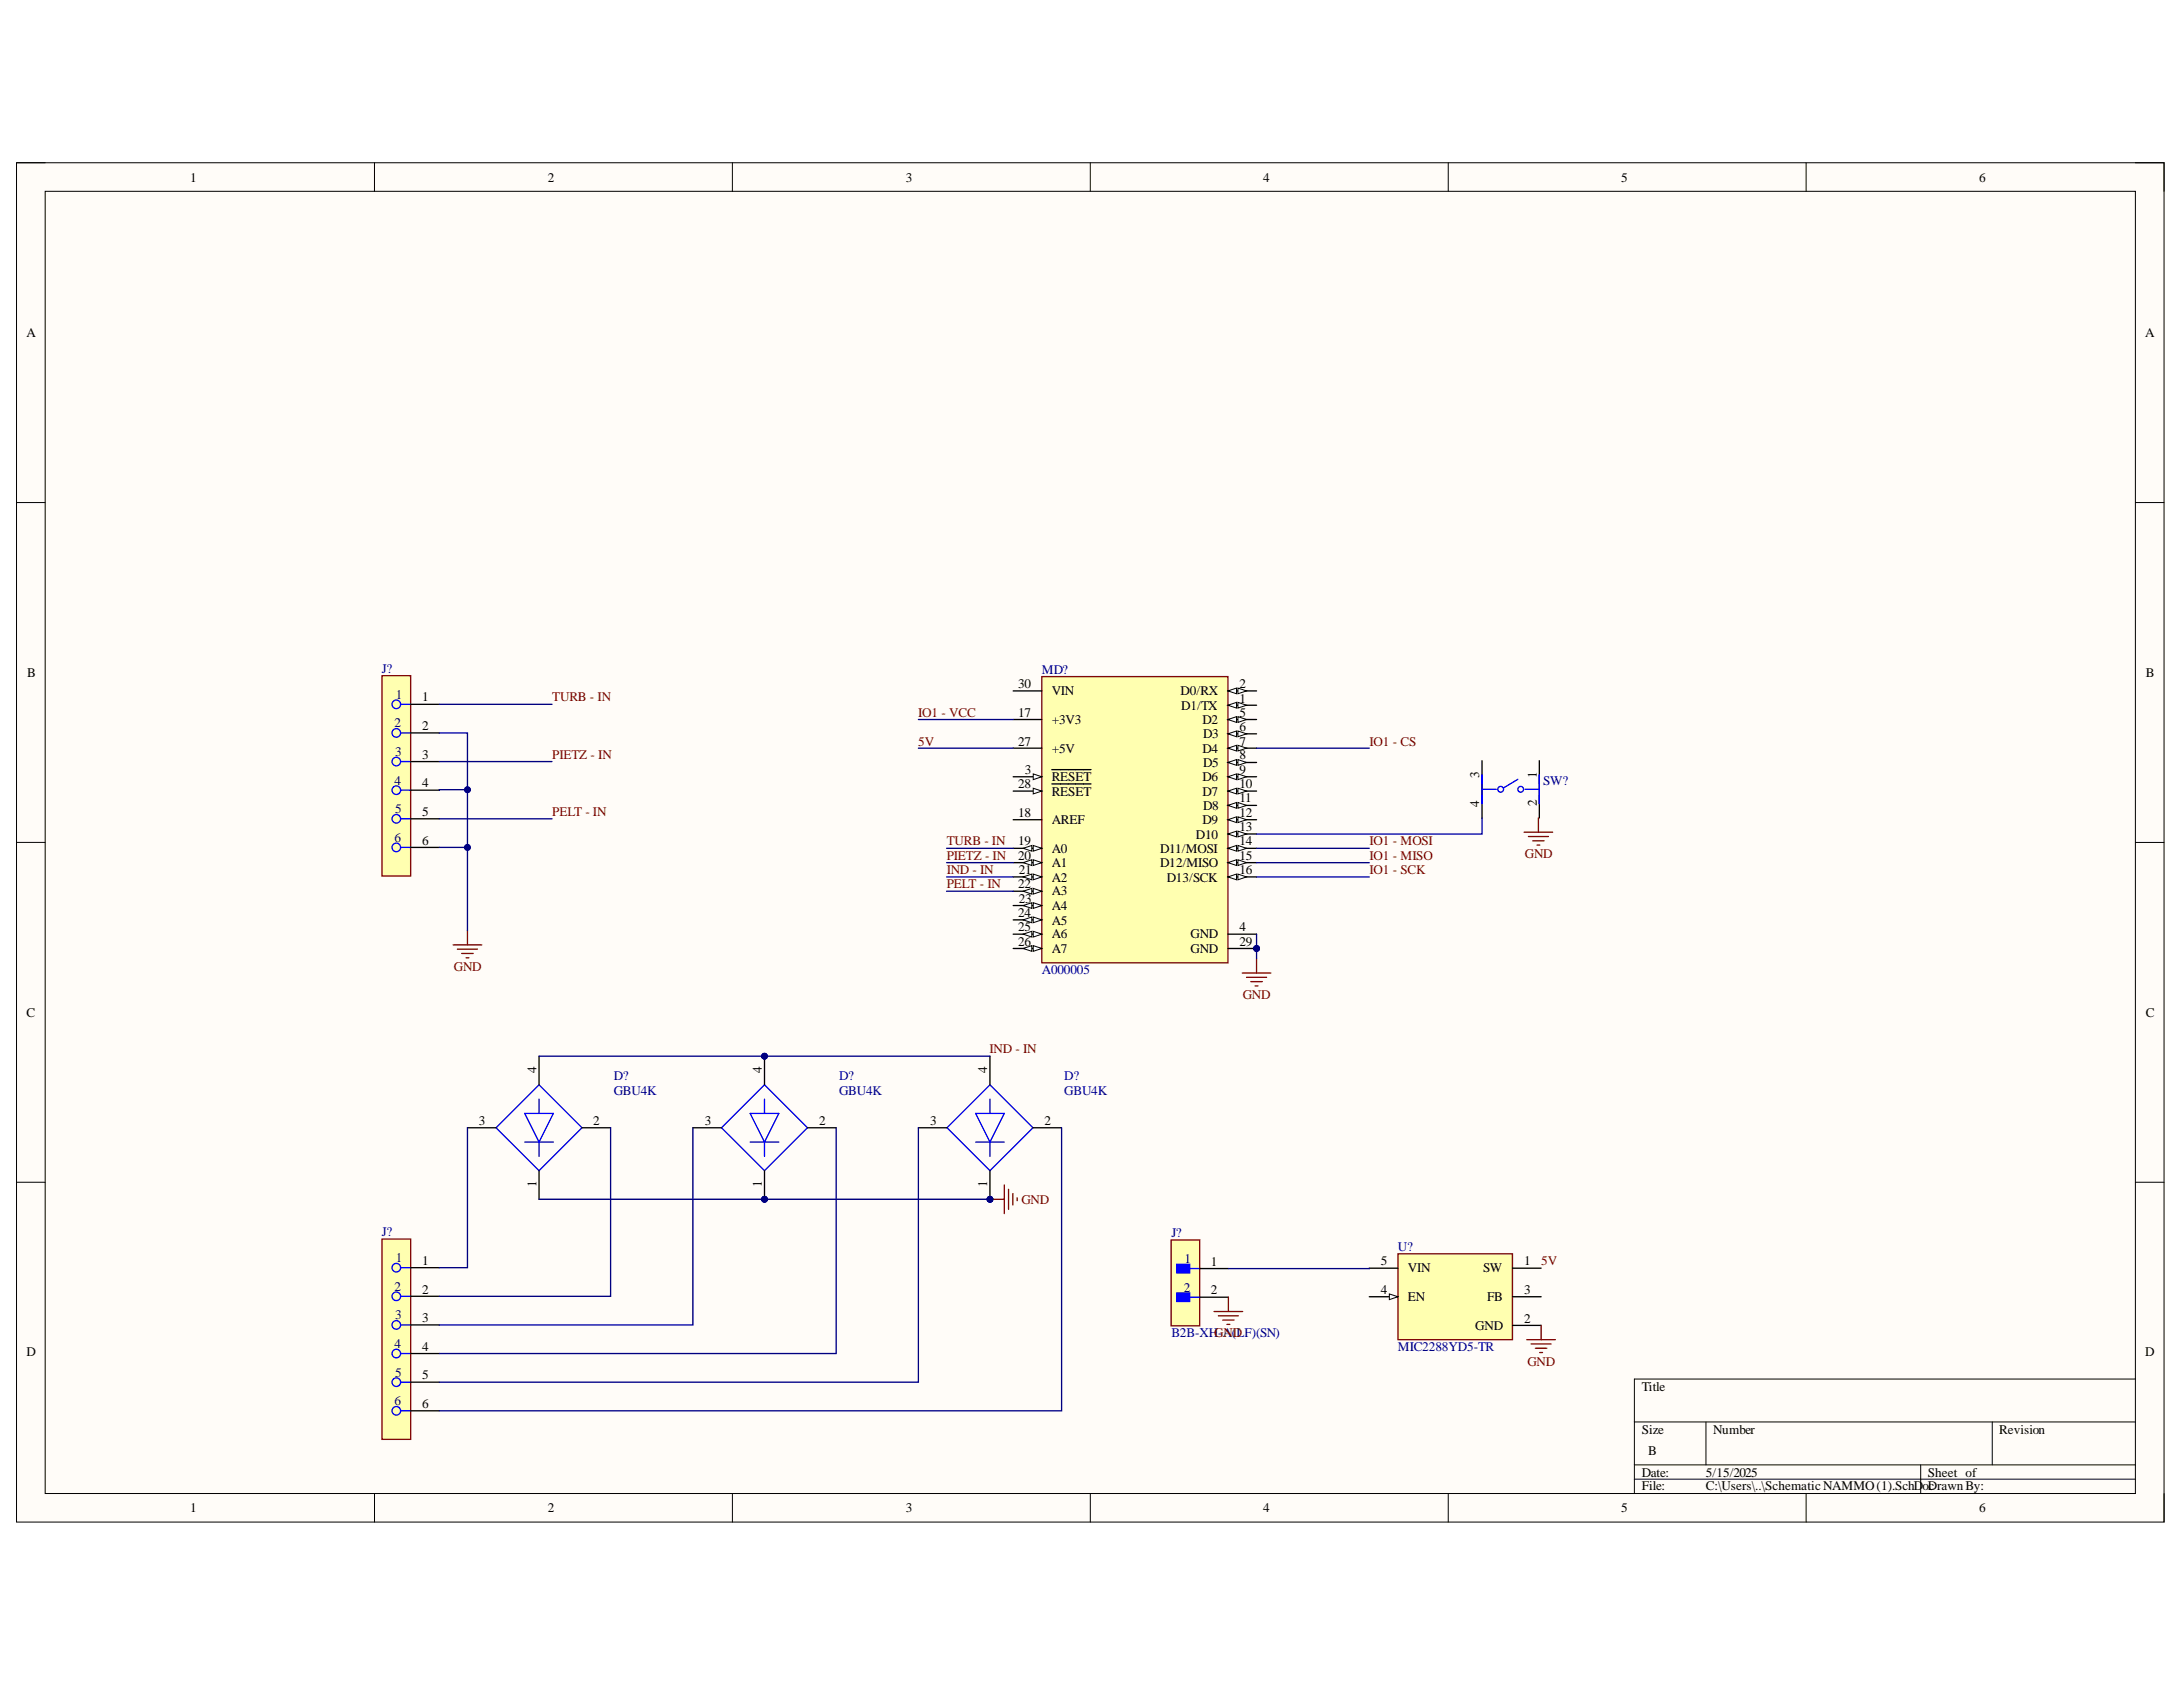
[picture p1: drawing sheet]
<svg xmlns="http://www.w3.org/2000/svg" width="279mm" height="216mm" viewBox="0 0 279 216" stroke-linecap="round" stroke-linejoin="round" font-family="sans-serif">
<defs><g id="words">
<g font-size="1.7">
<text x="24.4" y="23.2">1</text>
<text x="70.1" y="23.2">2</text>
<text x="115.9" y="23.2">3</text>
<text x="161.7" y="23.2">4</text>
<text x="207.5" y="23.2">5</text>
<text x="253.3" y="23.2">6</text>
<text x="3.4" y="43.1">A</text>
<text x="274.6" y="43.1">A</text>
<text x="3.5" y="86.6">B</text>
<text x="54" y="89.8">1</text>
<text x="130.3" y="88.1">30</text>
<text x="134.6" y="89">VIN</text>
<text x="151.1" y="89">D0/RX</text>
<text x="158.6" y="88.1">2</text>
<text x="158.6" y="89.9">1</text>
<text x="274.6" y="86.6">B</text>
<text x="54" y="93.5">2</text>
<text x="130.3" y="91.7">17</text>
<text x="130.3" y="95.4">27</text>
<text x="134.6" y="92.6">+3V3</text>
<text x="151.2" y="90.9">D1/TX</text>
<text x="153.9" y="92.6">D2</text>
<text x="154" y="94.5">D3</text>
<text x="158.6" y="91.7">5</text>
<text x="158.6" y="93.6">6</text>
<text x="158.6" y="95.4">7</text>
<text x="54" y="97.1">3</text>
<text x="54" y="100.7">4</text>
<text x="130.3" y="100.9">28</text>
<text x="131.1" y="99">3</text>
<text x="134.6" y="96.3">+5V</text>
<text x="134.6" y="100">RESET</text>
<text x="134.6" y="101.8">RESET</text>
<text x="153.9" y="96.3">D4</text>
<text x="153.9" y="100">D6</text>
<text x="153.9" y="101.8">D7</text>
<text x="154" y="98.1">D5</text>
<text x="158.6" y="97.2">8</text>
<text x="158.6" y="99">9</text>
<text x="158.6" y="100.9">10</text>
<text x="189.3" y="99.6" transform="rotate(-90 189.3 99.6)">3</text>
<text x="196.7" y="99.6" transform="rotate(-90 196.7 99.6)">1</text>
<text x="54" y="104.5">5</text>
<text x="130.3" y="104.5">18</text>
<text x="134.6" y="105.5">AREF</text>
<text x="153" y="107.3">D10</text>
<text x="153.9" y="105.5">D9</text>
<text x="154" y="103.6">D8</text>
<text x="158.6" y="102.7">11</text>
<text x="158.6" y="104.5">12</text>
<text x="158.6" y="106.4">13</text>
<text x="189.3" y="103.3" transform="rotate(-90 189.3 103.3)">4</text>
<text x="196.7" y="103.2" transform="rotate(-90 196.7 103.2)">2</text>
<text x="54" y="108.1">6</text>
<text x="130.3" y="108.2">19</text>
<text x="130.3" y="110">20</text>
<text x="130.3" y="113.7">22</text>
<text x="130.4" y="111.9">21</text>
<text x="134.6" y="109.1">A0</text>
<text x="134.6" y="111">A1</text>
<text x="134.6" y="112.8">A2</text>
<text x="148.5" y="109.1">D11/MOSI</text>
<text x="148.5" y="111">D12/MISO</text>
<text x="149.3" y="112.8">D13/SCK</text>
<text x="158.6" y="108.2">14</text>
<text x="158.6" y="110">15</text>
<text x="158.6" y="111.9">16</text>
<text x="130.3" y="117.4">24</text>
<text x="130.3" y="119.2">25</text>
<text x="130.4" y="115.5">23</text>
<text x="134.6" y="114.6">A3</text>
<text x="134.6" y="116.5">A4</text>
<text x="134.6" y="118.3">A5</text>
<text x="158.6" y="119.2">4</text>
<text x="130.3" y="121">26</text>
<text x="134.6" y="120.1">A6</text>
<text x="134.6" y="122">A7</text>
<text x="152.4" y="120.1">GND</text>
<text x="152.4" y="122">GND</text>
<text x="158.6" y="121">29</text>
<text x="3.4" y="130.1">C</text>
<text x="274.6" y="130.1">C</text>
<text x="68.7" y="137.3" transform="rotate(-90 68.7 137.3)">4</text>
<text x="97.5" y="137.3" transform="rotate(-90 97.5 137.3)">4</text>
<text x="126.3" y="137.3" transform="rotate(-90 126.3 137.3)">4</text>
<text x="61.3" y="144">3</text>
<text x="75.9" y="144">2</text>
<text x="90.2" y="144">3</text>
<text x="104.8" y="144">2</text>
<text x="119.1" y="144">3</text>
<text x="133.7" y="144">2</text>
<text x="68.7" y="151.9" transform="rotate(-90 68.7 151.9)">1</text>
<text x="97.5" y="151.9" transform="rotate(-90 97.5 151.9)">1</text>
<text x="126.3" y="151.9" transform="rotate(-90 126.3 151.9)">1</text>
<text x="54" y="161.9">1</text>
<text x="176.7" y="161.9">5</text>
<text x="195.1" y="161.9">1</text>
<text x="54" y="165.6">2</text>
<text x="155" y="162">1</text>
<text x="155" y="165.6">2</text>
<text x="176.7" y="165.6">4</text>
<text x="180.2" y="162.9">VIN</text>
<text x="180.2" y="166.5">EN</text>
<text x="189.8" y="162.9">SW</text>
<text x="190.3" y="166.5">FB</text>
<text x="195.1" y="165.6">3</text>
<text x="3.4" y="173.6">D</text>
<text x="54" y="169.2">3</text>
<text x="54" y="172.9">4</text>
<text x="188.8" y="170.2">GND</text>
<text x="195.1" y="169.3">2</text>
<text x="274.6" y="173.6">D</text>
<text x="54" y="176.5">5</text>
<text x="210.1" y="178">Title</text>
<text x="54" y="180.2">6</text>
<text x="210.1" y="183.5">Size</text>
<text x="219.3" y="183.5">Number</text>
<text x="255.9" y="183.5">Revision</text>
<text x="210.1" y="189">Date:</text>
<text x="210.1" y="190.7">File:</text>
<text x="211" y="186.2">B</text>
<text x="218.3" y="189">5/15/2025</text>
<text x="218.3" y="190.7">C:\Users\..\SchematicNAMMO(1).SchD</text>
<text x="246.1" y="190.7">oDrawnBy:</text>
<text x="246.7" y="189">Sheet of</text>
<text x="246.8" y="190.7">c</text>
<text x="24.4" y="193.5">1</text>
<text x="70.1" y="193.5">2</text>
<text x="115.9" y="193.5">3</text>
<text x="161.7" y="193.5">4</text>
<text x="207.5" y="193.5">5</text>
<text x="253.3" y="193.5">6</text>
</g>
<g font-size="1.7" fill="#000080">
<text x="48.9" y="86.1">J?</text>
<text x="50.6" y="89.4">1</text>
<text x="133.3" y="86.2">MD?</text>
<text x="50.5" y="93">2</text>
<text x="50.5" y="100.4">4</text>
<text x="50.6" y="96.8">3</text>
<text x="197.5" y="100.5">SW?</text>
<text x="50.5" y="107.8">6</text>
<text x="50.6" y="104">5</text>
<text x="133.3" y="124.7">A000005</text>
<text x="78.6" y="138.3">D?</text>
<text x="78.6" y="140.1">GBU4K</text>
<text x="107.4" y="138.3">D?</text>
<text x="107.4" y="140.1">GBU4K</text>
<text x="136.2" y="138.3">D?</text>
<text x="136.2" y="140.1">GBU4K</text>
<text x="48.9" y="158.2">J?</text>
<text x="50.6" y="161.5">1</text>
<text x="149.9" y="158.4">J?</text>
<text x="151.6" y="161.7">1</text>
<text x="178.9" y="160.1">U?</text>
<text x="50.5" y="165.2">2</text>
<text x="151.5" y="165.3">2</text>
<text x="50.5" y="172.5">4</text>
<text x="50.6" y="168.9">3</text>
<text x="149.9" y="171.1">B2B-XHG-A(LF)(SN)</text>
<text x="178.9" y="172.9">MIC2288YD5-TR</text>
<text x="50.5" y="179.8">6</text>
<text x="50.6" y="176.2">5</text>
</g>
<g font-size="1.7" fill="#800000">
<text x="70.7" y="89.8">TURB - IN</text>
<text x="117.5" y="91.7">IO1 - VCC</text>
<text x="117.5" y="95.4">5V</text>
<text x="175.3" y="95.4">IO1 - CS</text>
<text x="70.7" y="97.1">PIETZ - IN</text>
<text x="70.7" y="104.5">PELT - IN</text>
<text x="121.2" y="111.9">IND - IN</text>
<text x="121.2" y="108.2">TURB - IN</text>
<text x="121.2" y="110">PIETZ - IN</text>
<text x="121.2" y="113.7">PELT - IN</text>
<text x="175.3" y="108.2">IO1 - MOSI</text>
<text x="175.3" y="110">IO1 - MISO</text>
<text x="175.3" y="111.9">IO1 - SCK</text>
<text x="195.2" y="109.8">GND</text>
<text x="58.1" y="124.2">GND</text>
<text x="159.1" y="127.9">GND</text>
<text x="126.7" y="134.8">IND - IN</text>
<text x="130.7" y="154.1">GND</text>
<text x="197.3" y="161.9">5V</text>
<text x="156.6" y="171.1">ND</text>
<text x="195.5" y="174.8">GND</text>
</g>
</g></defs>
<path d="M2.1 20.8h274.9v174h-274.9z" fill-rule="evenodd" fill="#fffcf8"/>
<path d="M2.1 20.8h274.9v174h-274.9z" fill="none" stroke="#000" stroke-width=".13"/>
<path d="M5.8 24.5h267.5v166.6h-267.5z" fill-rule="evenodd" fill="#fffcf8"/>
<g fill="none" stroke="#000" stroke-width=".13">
<path d="M2.1 20.8h3.7M5.8 24.5h267.5v166.6h-267.5zM47.9 20.8v3.7M93.7 20.8v3.7M139.5 20.8v3.7M185.4 20.8v3.7M231.2 20.8v3.7M273.3 20.8h3.7v3.7M2.1 64.3h3.7M273.3 64.3h3.7M2.1 107.8h3.7M273.3 107.8h3.7"/>
<path d="M2.1 151.3h3.7M273.3 151.3h3.7M273.3 176.5h-64.1v14.6M47.9 191.1v3.7M93.7 191.1v3.7M139.5 191.1v3.7M185.4 191.1v3.7M209.2 182h64.1M209.2 187.5h64.1M209.2 189.3h64.1M218.3 182v5.5M231.2 191.1v3.7"/>
<path d="M245.8 187.5v3.6M255 182v5.5M277 191.1v3.7"/>
</g>
<circle cx="160.8" cy="121.4" r=".36" fill="#000080"/>
<circle cx="160.8" cy="121.4" r=".36" fill="none" stroke="#000080" stroke-width=".13"/>
<path d="M133.3 86.6h23.9v36.6h-23.9z" fill-rule="evenodd" fill="#ffffb0"/>
<path d="M133.3 86.6h23.9v36.6h-23.9z" fill="none" stroke="#800000" stroke-width=".17"/>
<path d="M129.7 92.1h3.6M129.7 88.4h3.6M157.2 88.4h3.6" fill="none" stroke="#000" stroke-width=".17"/>
<path d="M157.2 88.4l1.1-.3v.7z" fill="#f8fcff"/>
<path d="M157.2 88.4l1.1-.3v.7z" fill="none" stroke="#000" stroke-width=".13"/>
<path d="M158.4 88.1l1.1 .3-1.1 .4z" fill="#f8fcff"/>
<path d="M158.4 88.1l1.1 .3-1.1 .4z" fill="none" stroke="#000" stroke-width=".13"/>
<path d="M157.2 90.3h3.6" fill="none" stroke="#000" stroke-width=".17"/>
<path d="M157.2 90.3l1.1-.4v.7z" fill="#f8fcff"/>
<path d="M157.2 90.3l1.1-.4v.7z" fill="none" stroke="#000" stroke-width=".13"/>
<path d="M158.4 89.9l1.1 .4-1.1 .3z" fill="#f8fcff"/>
<path d="M158.4 89.9l1.1 .4-1.1 .3z" fill="none" stroke="#000" stroke-width=".13"/>
<path d="M157.2 92.1h3.6" fill="none" stroke="#000" stroke-width=".17"/>
<path d="M157.2 92.1l1.1-.4v.8z" fill="#f8fcff"/>
<path d="M157.2 92.1l1.1-.4v.8z" fill="none" stroke="#000" stroke-width=".13"/>
<path d="M158.4 91.7l1.1 .4-1.1 .4z" fill="#f8fcff"/>
<path d="M158.4 91.7l1.1 .4-1.1 .4z" fill="none" stroke="#000" stroke-width=".13"/>
<path d="M157.2 93.9h3.6" fill="none" stroke="#000" stroke-width=".17"/>
<path d="M157.2 93.9l1.1-.3v.7z" fill="#f8fcff"/>
<path d="M157.2 93.9l1.1-.3v.7z" fill="none" stroke="#000" stroke-width=".13"/>
<path d="M158.4 93.6l1.1 .3-1.1 .4z" fill="#f8fcff"/>
<path d="M158.4 93.6l1.1 .3-1.1 .4z" fill="none" stroke="#000" stroke-width=".13"/>
<path d="M157.2 95.7h3.6" fill="none" stroke="#000" stroke-width=".17"/>
<path d="M157.2 95.7l1.1-.3v.7z" fill="#f8fcff"/>
<path d="M157.2 95.7l1.1-.3v.7z" fill="none" stroke="#000" stroke-width=".13"/>
<path d="M158.4 95.4l1.1 .3-1.1 .4z" fill="#f8fcff"/>
<path d="M158.4 95.4l1.1 .3-1.1 .4z" fill="none" stroke="#000" stroke-width=".13"/>
<path d="M157.2 97.6h3.6" fill="none" stroke="#000" stroke-width=".17"/>
<path d="M157.2 97.6l1.1-.4v.7z" fill="#f8fcff"/>
<path d="M157.2 97.6l1.1-.4v.7z" fill="none" stroke="#000" stroke-width=".13"/>
<path d="M158.4 97.2l1.1 .4-1.1 .3z" fill="#f8fcff"/>
<path d="M158.4 97.2l1.1 .4-1.1 .3z" fill="none" stroke="#000" stroke-width=".13"/>
<path d="M157.2 99.4h3.6" fill="none" stroke="#000" stroke-width=".17"/>
<path d="M157.2 99.4l1.1-.4v.8z" fill="#f8fcff"/>
<path d="M157.2 99.4l1.1-.4v.8z" fill="none" stroke="#000" stroke-width=".13"/>
<path d="M158.4 99l1.1 .4-1.1 .4z" fill="#f8fcff"/>
<path d="M158.4 99l1.1 .4-1.1 .4z" fill="none" stroke="#000" stroke-width=".13"/>
<path d="M157.2 101.2h3.6" fill="none" stroke="#000" stroke-width=".17"/>
<path d="M157.2 101.2l1.1-.3v.7z" fill="#f8fcff"/>
<path d="M157.2 101.2l1.1-.3v.7z" fill="none" stroke="#000" stroke-width=".13"/>
<path d="M158.4 100.9l1.1 .3-1.1 .4z" fill="#f8fcff"/>
<path d="M158.4 100.9l1.1 .3-1.1 .4z" fill="none" stroke="#000" stroke-width=".13"/>
<path d="M157.2 103.1h3.6" fill="none" stroke="#000" stroke-width=".17"/>
<path d="M157.2 103.1l1.1-.4v.7z" fill="#f8fcff"/>
<path d="M157.2 103.1l1.1-.4v.7z" fill="none" stroke="#000" stroke-width=".13"/>
<path d="M158.4 102.7l1.1 .4-1.1 .3z" fill="#f8fcff"/>
<path d="M158.4 102.7l1.1 .4-1.1 .3z" fill="none" stroke="#000" stroke-width=".13"/>
<path d="M157.2 104.9h3.6" fill="none" stroke="#000" stroke-width=".17"/>
<path d="M157.2 104.9l1.1-.4v.8z" fill="#f8fcff"/>
<path d="M157.2 104.9l1.1-.4v.8z" fill="none" stroke="#000" stroke-width=".13"/>
<path d="M158.4 104.5l1.1 .4-1.1 .4z" fill="#f8fcff"/>
<path d="M158.4 104.5l1.1 .4-1.1 .4z" fill="none" stroke="#000" stroke-width=".13"/>
<path d="M157.2 106.7h3.6" fill="none" stroke="#000" stroke-width=".17"/>
<path d="M157.2 106.7l1.1-.3v.7z" fill="#f8fcff"/>
<path d="M157.2 106.7l1.1-.3v.7z" fill="none" stroke="#000" stroke-width=".13"/>
<path d="M158.4 106.4l1.1 .3-1.1 .4z" fill="#f8fcff"/>
<path d="M158.4 106.4l1.1 .3-1.1 .4z" fill="none" stroke="#000" stroke-width=".13"/>
<path d="M157.2 108.6h3.6" fill="none" stroke="#000" stroke-width=".17"/>
<path d="M157.2 108.6l1.1-.4v.7z" fill="#f8fcff"/>
<path d="M157.2 108.6l1.1-.4v.7z" fill="none" stroke="#000" stroke-width=".13"/>
<path d="M158.4 108.2l1.1 .4-1.1 .3z" fill="#f8fcff"/>
<path d="M158.4 108.2l1.1 .4-1.1 .3z" fill="none" stroke="#000" stroke-width=".13"/>
<path d="M157.2 110.4h3.6" fill="none" stroke="#000" stroke-width=".17"/>
<path d="M157.2 110.4l1.1-.4v.8z" fill="#f8fcff"/>
<path d="M157.2 110.4l1.1-.4v.8z" fill="none" stroke="#000" stroke-width=".13"/>
<path d="M158.4 110l1.1 .4-1.1 .4z" fill="#f8fcff"/>
<path d="M158.4 110l1.1 .4-1.1 .4z" fill="none" stroke="#000" stroke-width=".13"/>
<path d="M157.2 112.2h3.6" fill="none" stroke="#000" stroke-width=".17"/>
<path d="M157.2 112.2l1.1-.3v.7z" fill="#f8fcff"/>
<path d="M157.2 112.2l1.1-.3v.7z" fill="none" stroke="#000" stroke-width=".13"/>
<path d="M158.4 111.9l1.1 .3-1.1 .4z" fill="#f8fcff"/>
<path d="M158.4 111.9l1.1 .3-1.1 .4z" fill="none" stroke="#000" stroke-width=".13"/>
<path d="M157.2 119.6h3.6M157.2 121.4h3.6" fill="none" stroke="#000" stroke-width=".17"/>
<circle cx="160.8" cy="121.4" r=".36" fill="#000080"/>
<circle cx="160.8" cy="121.4" r=".36" fill="none" stroke="#000080" stroke-width=".13"/>
<path d="M129.7 95.7h3.6M129.7 99.4h3.6" fill="none" stroke="#000" stroke-width=".17"/>
<path d="M132.2 99l1.1 .4-1.1 .4z" fill="#f8fcff"/>
<path d="M132.2 99l1.1 .4-1.1 .4z" fill="none" stroke="#000" stroke-width=".13"/>
<path d="M134.6 98.5h5M129.7 101.2h3.6" fill="none" stroke="#000" stroke-width=".17"/>
<path d="M132.2 100.9l1.1 .3-1.1 .4z" fill="#f8fcff"/>
<path d="M132.2 100.9l1.1 .3-1.1 .4z" fill="none" stroke="#000" stroke-width=".13"/>
<path d="M129.7 104.9h3.6M129.7 108.6h3.6M134.6 100.3h5" fill="none" stroke="#000" stroke-width=".17"/>
<path d="M132.2 108.2l1.1 .4-1.1 .3z" fill="#f8fcff"/>
<path d="M132.2 108.2l1.1 .4-1.1 .3z" fill="none" stroke="#000" stroke-width=".13"/>
<path d="M131 108.6l1.1-.4v.7z" fill="#f8fcff"/>
<path d="M131 108.6l1.1-.4v.7z" fill="none" stroke="#000" stroke-width=".13"/>
<path d="M129.7 110.4h3.6" fill="none" stroke="#000" stroke-width=".17"/>
<path d="M132.2 110l1.1 .4-1.1 .4z" fill="#f8fcff"/>
<path d="M132.2 110l1.1 .4-1.1 .4z" fill="none" stroke="#000" stroke-width=".13"/>
<path d="M131 110.4l1.1-.4v.8z" fill="#f8fcff"/>
<path d="M131 110.4l1.1-.4v.8z" fill="none" stroke="#000" stroke-width=".13"/>
<path d="M129.7 112.2h3.6" fill="none" stroke="#000" stroke-width=".17"/>
<path d="M132.2 111.9l1.1 .3-1.1 .4z" fill="#f8fcff"/>
<path d="M132.2 111.9l1.1 .3-1.1 .4z" fill="none" stroke="#000" stroke-width=".13"/>
<path d="M131 112.2l1.1-.3v.7z" fill="#f8fcff"/>
<path d="M131 112.2l1.1-.3v.7z" fill="none" stroke="#000" stroke-width=".13"/>
<path d="M129.7 114.1h3.6" fill="none" stroke="#000" stroke-width=".17"/>
<path d="M132.2 113.7l1.1 .4-1.1 .3z" fill="#f8fcff"/>
<path d="M132.2 113.7l1.1 .4-1.1 .3z" fill="none" stroke="#000" stroke-width=".13"/>
<path d="M131 114.1l1.1-.4v.7z" fill="#f8fcff"/>
<path d="M131 114.1l1.1-.4v.7z" fill="none" stroke="#000" stroke-width=".13"/>
<path d="M129.7 115.9h3.6" fill="none" stroke="#000" stroke-width=".17"/>
<path d="M132.2 115.5l1.1 .4-1.1 .4z" fill="#f8fcff"/>
<path d="M132.2 115.5l1.1 .4-1.1 .4z" fill="none" stroke="#000" stroke-width=".13"/>
<path d="M131 115.9l1.1-.4v.8z" fill="#f8fcff"/>
<path d="M131 115.9l1.1-.4v.8z" fill="none" stroke="#000" stroke-width=".13"/>
<path d="M129.7 117.7h3.6" fill="none" stroke="#000" stroke-width=".17"/>
<path d="M132.2 117.4l1.1 .3-1.1 .4z" fill="#f8fcff"/>
<path d="M132.2 117.4l1.1 .3-1.1 .4z" fill="none" stroke="#000" stroke-width=".13"/>
<path d="M131 117.7l1.1-.3v.7z" fill="#f8fcff"/>
<path d="M131 117.7l1.1-.3v.7z" fill="none" stroke="#000" stroke-width=".13"/>
<path d="M129.7 119.6h3.6" fill="none" stroke="#000" stroke-width=".17"/>
<path d="M132.2 119.2l1.1 .4-1.1 .3z" fill="#f8fcff"/>
<path d="M132.2 119.2l1.1 .4-1.1 .3z" fill="none" stroke="#000" stroke-width=".13"/>
<path d="M131 119.6l1.1-.4v.7z" fill="#f8fcff"/>
<path d="M131 119.6l1.1-.4v.7z" fill="none" stroke="#000" stroke-width=".13"/>
<path d="M129.7 121.4h3.6" fill="none" stroke="#000" stroke-width=".17"/>
<path d="M132.2 121l1.1 .4-1.1 .3z" fill="#f8fcff"/>
<path d="M132.2 121l1.1 .4-1.1 .3z" fill="none" stroke="#000" stroke-width=".13"/>
<path d="M131 121.4l1.1-.4v.7z" fill="#f8fcff"/>
<path d="M131 121.4l1.1-.4v.7z" fill="none" stroke="#000" stroke-width=".13"/>
<path d="M195.1 106.5h3.6M195.6 107.1h2.6M196.2 107.6h1.4M196.7 108.2h.4M196.9 104.7v1.8M159 124.5h3.7M159.5 125.1h2.6M160.1 125.6h1.5M160.6 126.2h.4M160.8 122.7v1.8" fill="none" stroke="#800000" stroke-width=".17"/>
<path d="M189.7 97.3v7.4M197 97.3v7.4" fill="none" stroke="#000" stroke-width=".17"/>
<g fill="none" stroke="#00f" stroke-width=".17">
<path d="M189.7 99.2v3.6M194.3 99.7l-1.9 1.1M197 99.2v3.6M189.7 101h1.8M195.2 101h1.8"/>
<circle cx="192.1" cy="101" r=".37"/>
<circle cx="194.6" cy="101" r=".37"/>
</g>
<path d="M48.9 158.6h3.7v25.6h-3.7z" fill-rule="evenodd" fill="#ffffb0"/>
<path d="M48.9 158.6h3.7v25.6h-3.7z" fill="none" stroke="#800000" stroke-width=".17"/>
<g fill="none" stroke="#00f" stroke-width=".17">
<path d="M51.3 162.2h1.3M51.3 165.9h1.3M51.3 169.6h1.3M51.3 173.2h1.3M51.3 176.9h1.3M51.3 180.6h1.3"/>
<circle cx="50.7" cy="173.2" r=".55"/>
<circle cx="50.7" cy="162.2" r=".55"/>
<circle cx="50.7" cy="169.6" r=".55"/>
<circle cx="50.7" cy="165.9" r=".55"/>
<circle cx="50.7" cy="176.9" r=".55"/>
<circle cx="50.7" cy="180.6" r=".55"/>
</g>
<path d="M52.6 162.2h3.6M52.6 165.9h3.6M52.6 169.6h3.6M52.6 173.2h3.6M52.6 176.9h3.6M52.6 180.6h3.6" fill="none" stroke="#000" stroke-width=".17"/>
<circle cx="126.7" cy="153.5" r=".37" fill="#000080"/>
<circle cx="126.7" cy="153.5" r=".37" fill="none" stroke="#000080" stroke-width=".13"/>
<path d="M121.2 144.3l5.5-5.5 5.5 5.5-5.5 5.5zM124.9 142.5h3.6l-1.8 3.7zM124.9 146.2h3.6M126.7 140.7v1.8M126.7 146.2v1.8" fill="none" stroke="#00f" stroke-width=".17"/>
<path d="M126.7 149.8v3.7" fill="none" stroke="#000" stroke-width=".17"/>
<circle cx="126.7" cy="153.5" r=".37" fill="#000080"/>
<circle cx="126.7" cy="153.5" r=".37" fill="none" stroke="#000080" stroke-width=".13"/>
<path d="M69 135.2v3.6M126.7 135.2v3.6M59.8 144.3h3.7M69 149.8v3.7M74.5 144.3h3.7M117.5 144.3h3.7M132.2 144.3h3.7" fill="none" stroke="#000" stroke-width=".17"/>
<path d="M63.5 144.3l5.5-5.5 5.5 5.5-5.5 5.5zM67.2 142.5h3.6l-1.8 3.7zM67.2 146.2h3.6M69 140.7v1.8M69 146.2v1.8" fill="none" stroke="#00f" stroke-width=".17"/>
<circle cx="97.8" cy="153.5" r=".37" fill="#000080"/>
<circle cx="97.8" cy="153.5" r=".37" fill="none" stroke="#000080" stroke-width=".13"/>
<circle cx="97.8" cy="135.2" r=".36" fill="#000080"/>
<circle cx="97.8" cy="135.2" r=".36" fill="none" stroke="#000080" stroke-width=".13"/>
<path d="M92.4 144.3l5.4-5.5 5.5 5.5-5.5 5.5zM96 142.5h3.7l-1.9 3.7zM96 146.2h3.7M97.8 140.7v1.8M97.8 146.2v1.8" fill="none" stroke="#00f" stroke-width=".17"/>
<path d="M97.8 149.8v3.7" fill="none" stroke="#000" stroke-width=".17"/>
<circle cx="97.8" cy="153.5" r=".37" fill="#000080"/>
<circle cx="97.8" cy="153.5" r=".37" fill="none" stroke="#000080" stroke-width=".13"/>
<path d="M97.8 135.2v3.6M88.7 144.3h3.7M103.3 144.3h3.7" fill="none" stroke="#000" stroke-width=".17"/>
<circle cx="97.8" cy="135.2" r=".36" fill="#000080"/>
<circle cx="97.8" cy="135.2" r=".36" fill="none" stroke="#000080" stroke-width=".13"/>
<path d="M126.7 153.5h1.8M128.5 151.7v3.6M129.1 152.2v2.6M129.6 152.8v1.4M130.2 153.3v.4" fill="none" stroke="#800000" stroke-width=".17"/>
<circle cx="126.7" cy="153.5" r=".37" fill="#000080"/>
<circle cx="126.7" cy="153.5" r=".37" fill="none" stroke="#000080" stroke-width=".13"/>
<path d="M48.9 86.5h3.7v25.6h-3.7z" fill-rule="evenodd" fill="#ffffb0"/>
<path d="M48.9 86.5h3.7v25.6h-3.7zM59.8 119.1v1.8M58 120.9h3.7M58.5 121.5h2.6M59.1 122h1.5M59.6 122.6h.4" fill="none" stroke="#800000" stroke-width=".17"/>
<g fill="none" stroke="#00f" stroke-width=".17">
<path d="M51.3 90.1h1.3M51.3 93.8h1.3M51.3 97.5h1.3M51.3 101.1h1.3M51.3 104.8h1.3M51.3 108.5h1.3"/>
<circle cx="50.7" cy="97.5" r=".55"/>
<circle cx="50.7" cy="93.8" r=".55"/>
<circle cx="50.7" cy="90.1" r=".55"/>
<circle cx="50.7" cy="104.8" r=".55"/>
<circle cx="50.7" cy="101.1" r=".55"/>
<circle cx="50.7" cy="108.5" r=".55"/>
</g>
<path d="M52.6 90.1h3.6M52.6 93.8h3.6M52.6 97.5h3.6M52.6 101.1h3.6M52.6 104.8h3.6M52.6 108.5h3.6" fill="none" stroke="#000" stroke-width=".17"/>
<path d="M178.9 160.5h14.7v10.9h-14.7z" fill-rule="evenodd" fill="#ffffb0"/>
<path d="M178.9 160.5h14.7v10.9h-14.7z" fill="none" stroke="#800000" stroke-width=".17"/>
<path d="M175.3 162.3h3.6M175.3 166h3.6" fill="none" stroke="#000" stroke-width=".17"/>
<path d="M177.8 165.6l1.1 .4-1.1 .3z" fill="#f8fcff"/>
<path d="M177.8 165.6l1.1 .4-1.1 .3z" fill="none" stroke="#000" stroke-width=".13"/>
<path d="M193.6 166h3.6M193.6 162.3h3.6M193.6 169.6h3.6" fill="none" stroke="#000" stroke-width=".17"/>
<path d="M160.8 119.6v3.1" fill="none" stroke="#000080" stroke-width=".17"/>
<circle cx="160.8" cy="121.4" r=".36" fill="#000080"/>
<circle cx="160.8" cy="121.4" r=".36" fill="none" stroke="#000080" stroke-width=".13"/>
<path d="M117.5 92.1h12.2M160.8 95.8h14.5M160.8 112.2h14.5M160.8 110.4h14.5M160.8 108.6h14.5M189.7 104.7v2h-28.9M69 153.5h57.7" fill="none" stroke="#000080" stroke-width=".17"/>
<circle cx="97.8" cy="153.5" r=".37" fill="#000080"/>
<circle cx="97.8" cy="153.5" r=".37" fill="none" stroke="#000080" stroke-width=".13"/>
<circle cx="126.7" cy="153.5" r=".37" fill="#000080"/>
<circle cx="126.7" cy="153.5" r=".37" fill="none" stroke="#000080" stroke-width=".13"/>
<path d="M69 135.2h57.7M59.8 144.3v17.9h-3.6M78.2 144.3v21.6h-22M88.7 144.3v25.3h-32.5M107 144.3v28.9h-50.8M117.5 144.3v32.6h-61.3M135.9 144.3v36.3h-79.7" fill="none" stroke="#000080" stroke-width=".17"/>
<circle cx="97.8" cy="135.2" r=".36" fill="#000080"/>
<circle cx="97.8" cy="135.2" r=".36" fill="none" stroke="#000080" stroke-width=".13"/>
<path d="M56.2 108.5h3.6M121.1 112.2h8.6M121.1 110.4h8.6M121.1 108.6h8.6M121.1 114.1h8.6" fill="none" stroke="#000080" stroke-width=".17"/>
<circle cx="59.8" cy="108.5" r=".37" fill="#000080"/>
<circle cx="59.8" cy="108.5" r=".37" fill="none" stroke="#000080" stroke-width=".13"/>
<path d="M56.2 101.1h3.6v18" fill="none" stroke="#000080" stroke-width=".17"/>
<circle cx="59.8" cy="108.5" r=".37" fill="#000080"/>
<circle cx="59.8" cy="108.5" r=".37" fill="none" stroke="#000080" stroke-width=".13"/>
<circle cx="59.8" cy="101.1" r=".37" fill="#000080"/>
<circle cx="59.8" cy="101.1" r=".37" fill="none" stroke="#000080" stroke-width=".13"/>
<path d="M56.2 93.8h3.6v7.3" fill="none" stroke="#000080" stroke-width=".17"/>
<circle cx="59.8" cy="101.1" r=".37" fill="#000080"/>
<circle cx="59.8" cy="101.1" r=".37" fill="none" stroke="#000080" stroke-width=".13"/>
<path d="M56.2 97.5h14.5M56.2 90.1h14.5M56.2 104.8h14.5" fill="none" stroke="#000080" stroke-width=".17"/>
<path d="M149.9 158.7h3.7v11h-3.7z" fill-rule="evenodd" fill="#ffffb0"/>
<path d="M149.9 158.7h3.7v11h-3.7z" fill="none" stroke="#800000" stroke-width=".17"/>
<path d="M150.6 161.8h1.7v1.1h-1.7z" fill-rule="evenodd" fill="#00f"/>
<path d="M150.6 161.8h1.7v1.1h-1.7zM152.3 162.3h1.3" fill="none" stroke="#00f" stroke-width=".17"/>
<path d="M150.6 165.5h1.7v1.1h-1.7z" fill-rule="evenodd" fill="#00f"/>
<path d="M150.6 165.5h1.7v1.1h-1.7zM152.3 166h1.3" fill="none" stroke="#00f" stroke-width=".17"/>
<path d="M153.6 162.3h3.6M153.6 166h3.6" fill="none" stroke="#000" stroke-width=".17"/>
<path d="M117.5 95.7h12.2M175.3 162.3l-18.1 .1" fill="none" stroke="#000080" stroke-width=".17"/>
<path d="M155.4 167.8h3.7M155.9 168.4h2.6M156.5 168.9h1.5M157 169.5h.4M157.2 166v1.8M195.4 171.4h3.7M196 172h2.5M196.5 172.5h1.5M197.1 173.1h.3M197.2 169.6v1.8" fill="none" stroke="#800000" stroke-width=".17"/>
<use href="#words"/>
</svg>
